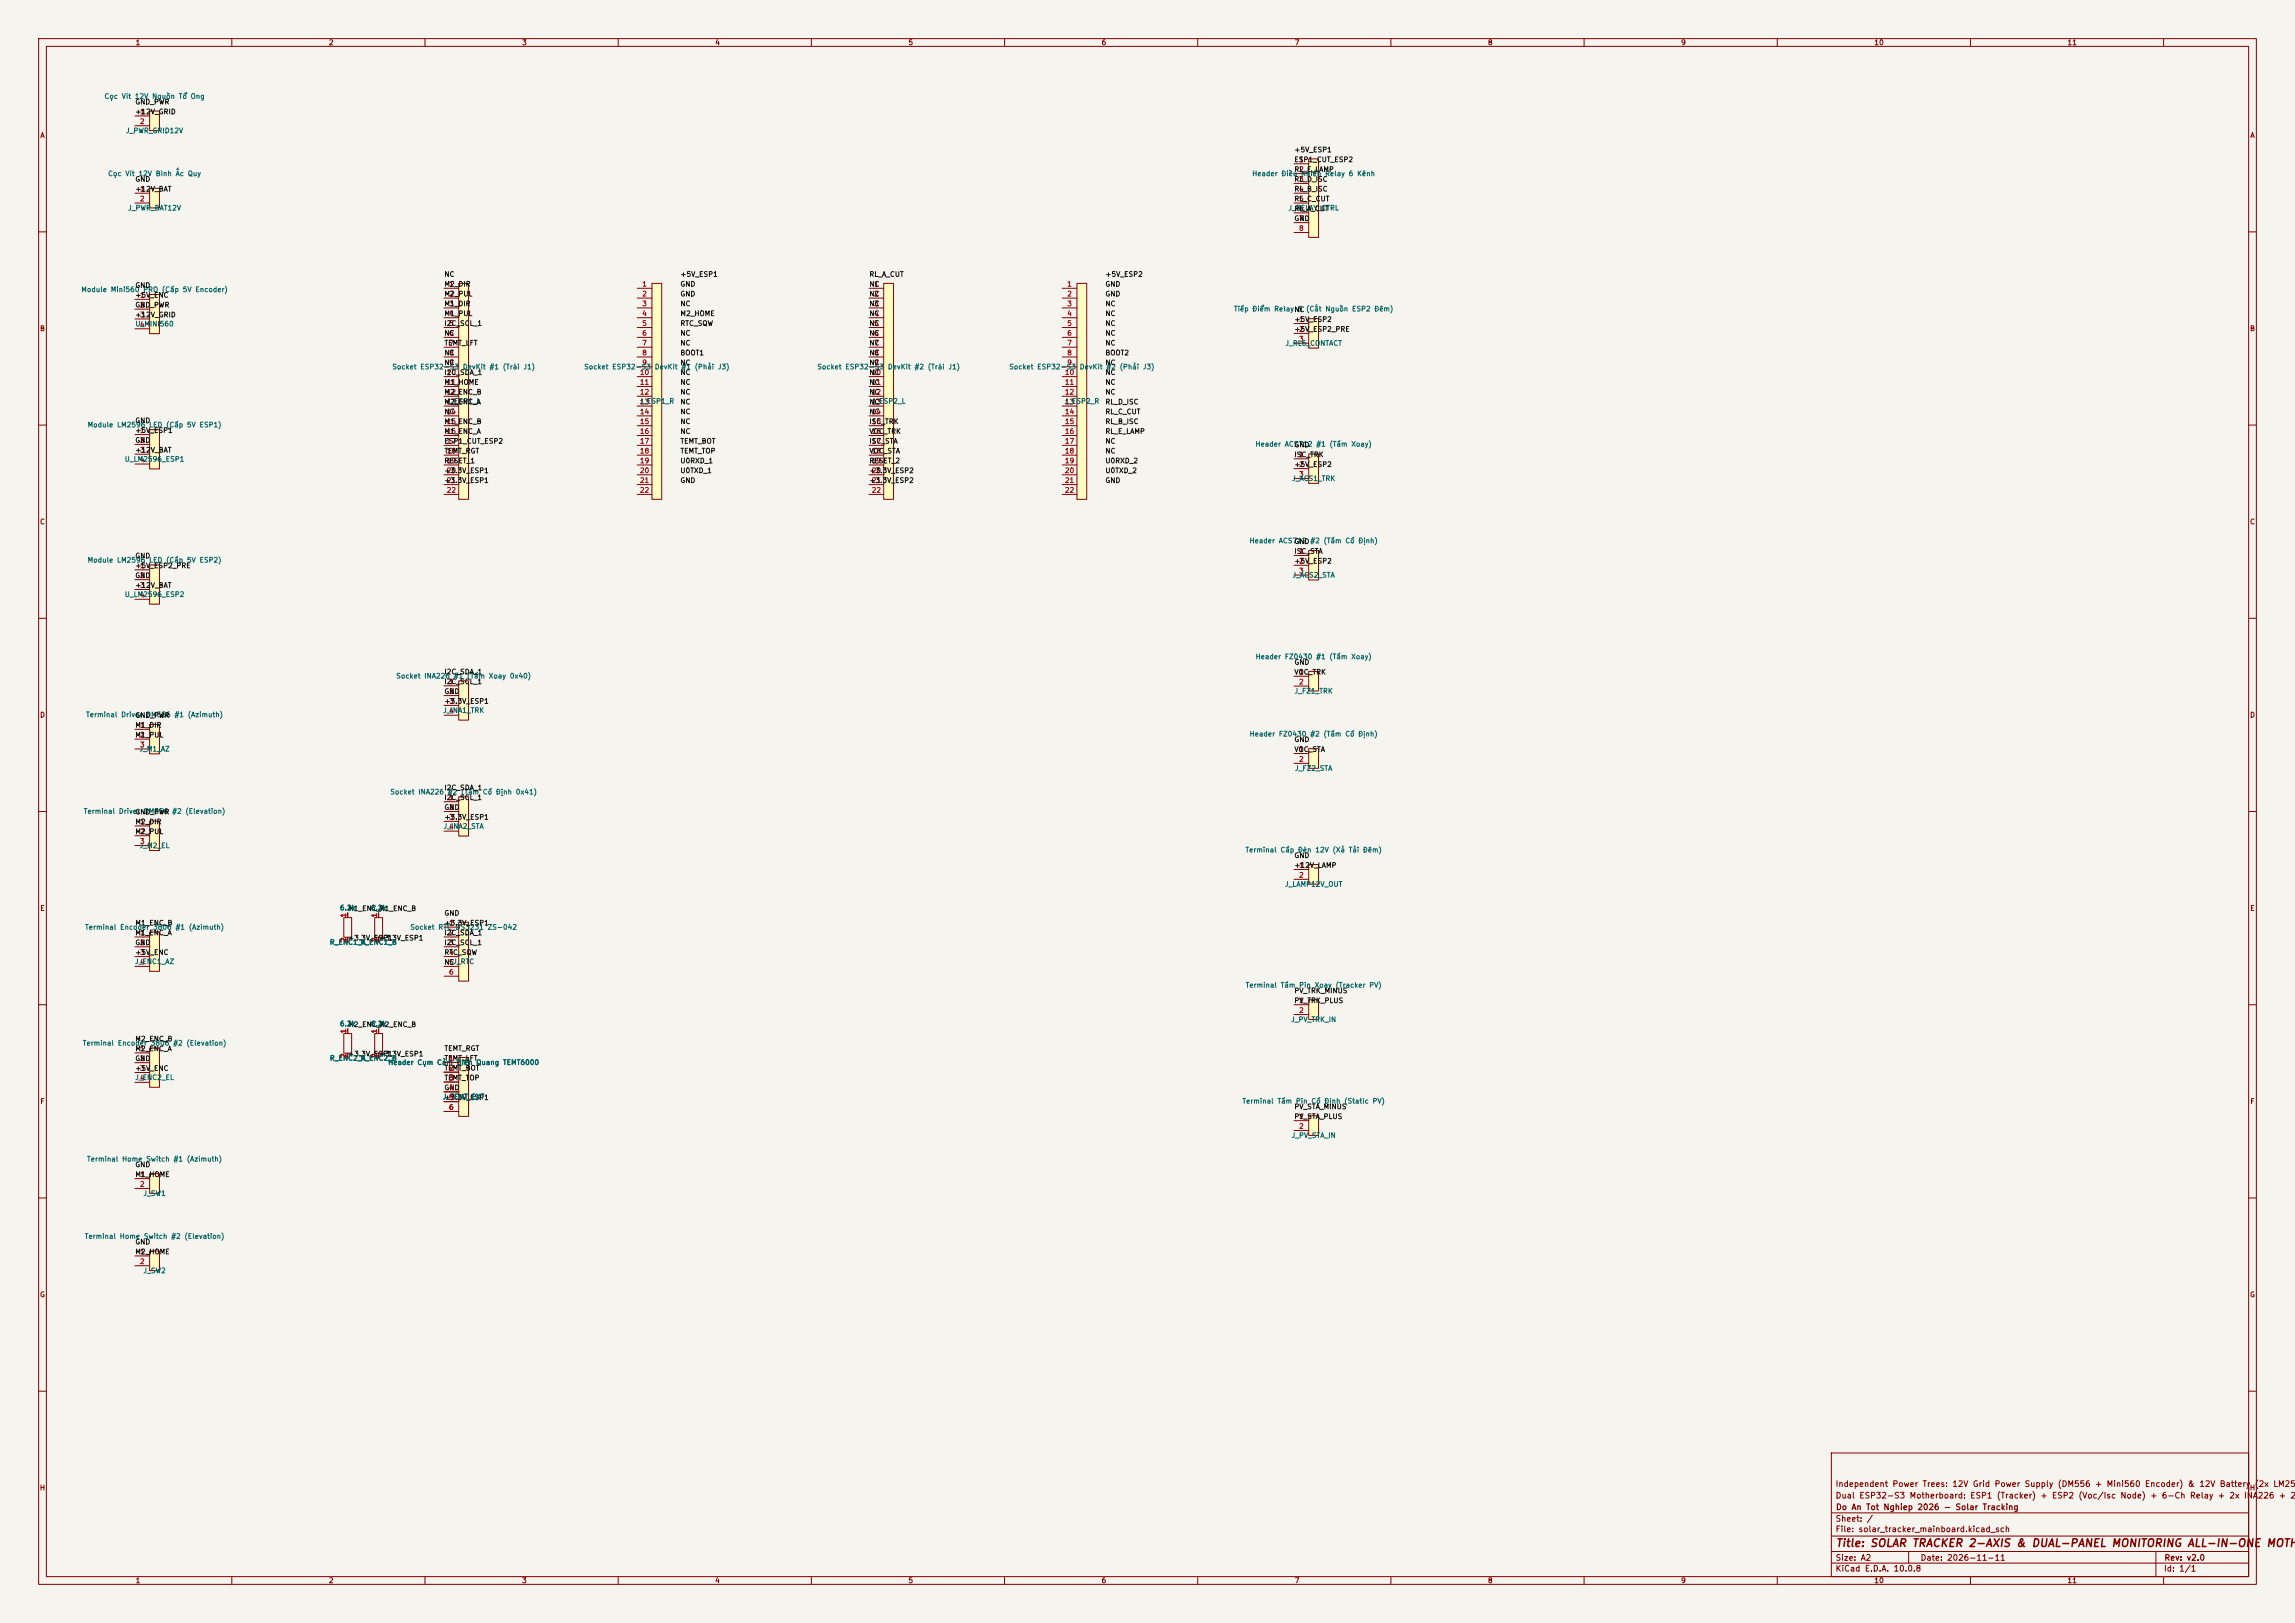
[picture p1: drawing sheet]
<svg xmlns="http://www.w3.org/2000/svg" width="594mm" height="420mm" viewBox="0 0 594 420" stroke-linecap="round" stroke-linejoin="round" font-family="sans-serif">
<defs><g id="words">
<text font-size="2" fill="#840000" x="475" y="400.8">Title: SOLAR TRACKER 2-AXIS &amp; DUAL-PANEL MONITORING ALL-IN-ONE MOTHE</text>
<g font-size="1.5" fill="#840000">
<text x="475" y="388.1">Dual ESP32-S3 Motherboard: ESP1 (Tracker) + ESP2 (Voc/Isc Node) + 6-Ch Relay + 2x INA226 + 2x</text>
<text x="475" y="385.1">Independent Power Trees: 12V Grid Power Supply (DM556 + Mini560 Encoder) &amp; 12V Battery (2x LM259</text>
<text x="475" y="394.1">Sheet: /</text>
<text x="475.1" y="391.1">Do An Tot Nghiep 2026 - Solar Tracking</text>
<text x="475" y="396.8">File: solar_tracker_mainboard.kicad_sch</text>
<text x="475" y="407">KiCad E.D.A. 10.0.8</text>
<text x="475" y="404.2">Size: A2</text>
<text x="497" y="404.2">Date: 2026-11-11</text>
<text x="560" y="407">Id: 1/1</text>
<text x="560.1" y="404.2">Rev: v2.0</text>
</g>
<g font-size="1.3" fill="#840000">
<text x="35" y="12">1</text>
<text x="85" y="12">2</text>
<text x="135" y="12">3</text>
<text x="185" y="12">4</text>
<text x="235" y="12">5</text>
<text x="285" y="12">6</text>
<text x="335" y="12">7</text>
<text x="385" y="12">8</text>
<text x="435" y="12">9</text>
<text x="485" y="12">10</text>
<text x="535" y="12">11</text>
<text x="10.3" y="36">A</text>
<text x="582.3" y="36">A</text>
<text x="10.2" y="86">B</text>
<text x="582.2" y="86">B</text>
<text x="10.2" y="136">C</text>
<text x="582.2" y="136">C</text>
<text x="10.2" y="186">D</text>
<text x="582.2" y="186">D</text>
<text x="10.3" y="236">E</text>
<text x="582.3" y="236">E</text>
<text x="10.3" y="286">F</text>
<text x="582.3" y="286">F</text>
<text x="10.2" y="336">G</text>
<text x="582.2" y="336">G</text>
<text x="10.2" y="386">H</text>
<text x="582.2" y="386">H</text>
<text x="35" y="410">1</text>
<text x="85" y="410">2</text>
<text x="135" y="410">3</text>
<text x="185" y="410">4</text>
<text x="235" y="410">5</text>
<text x="285" y="410">6</text>
<text x="335" y="410">7</text>
<text x="385" y="410">8</text>
<text x="435" y="410">9</text>
<text x="485" y="410">10</text>
<text x="535" y="410">11</text>
</g>
<g font-size="1.3" fill="#006464">
<text x="26.9" y="25.9">Cọc Vít 12V Nguồn Tổ Ong</text>
<text x="32.5" y="34.8">J_PWR_GRID12V</text>
<text x="27.8" y="45.9">Cọc Vít 12V Bình Ắc Quy</text>
<text x="324" y="45.9">Header Điều Khiển Relay 6 Kênh</text>
<text x="33" y="54.8">J_PWR_BAT12V</text>
<text x="333.3" y="54.8">J_RELAY_CTRL</text>
<text x="20.9" y="75.9">Module Mini560 PRO (Cấp 5V Encoder)</text>
<text x="319.3" y="80.9">Tiếp Điểm RelayNC (Cắt Nguồn ESP2 Đêm)</text>
<text x="335.8" y="80.9">6</text>
<text x="34.9" y="84.8">U_MINI560</text>
<text x="332.6" y="89.8">J_RL6_CONTACT</text>
<text x="101.4" y="95.9">Socket ESP32-S3</text>
<text x="119.7" y="95.9">DevKit #1 (Trái J1)</text>
<text x="151.1" y="95.9">Socket ESP32-S3</text>
<text x="169.3" y="95.9">DevKit #1 (Phải J3)</text>
<text x="211.4" y="95.9">Socket ESP32-S3</text>
<text x="229.7" y="95.9">DevKit #2 (Trái J1)</text>
<text x="261.1" y="95.9">Socket ESP32-S3</text>
<text x="279.3" y="95.9">DevKit #2 (Phải J3)</text>
<text x="115.5" y="104.8">J_ESP1_L</text>
<text x="165.4" y="104.8">J_ESP1_R</text>
<text x="225.5" y="104.8">J_ESP2_L</text>
<text x="275.4" y="104.8">J_ESP2_R</text>
<text x="22.5" y="110.9">Module LM2596 LED (Cấp 5V ESP1)</text>
<text x="32.2" y="119.8">U_LM2596_ESP1</text>
<text x="324.8" y="115.9">Header ACS712 #1 (Tấm Xoay)</text>
<text x="334.3" y="124.8">J_ACS1_TRK</text>
<text x="323.3" y="140.9">Header ACS712</text>
<text x="22.5" y="145.9">Module LM2596 LED (Cấp 5V ESP2)</text>
<text x="334.4" y="149.8">J_ACS2_STA</text>
<text x="32.2" y="154.8">U_LM2596_ESP2</text>
<text x="324.8" y="170.9">Header FZ0430 #1 (Tấm Xoay)</text>
<text x="102.4" y="175.9">Socket INA226 #1 (Tấm Xoay 0x40)</text>
<text x="334.9" y="179.8">J_FZ1_TRK</text>
<text x="22.2" y="185.9">Terminal Driver DM556 #1 (Azimuth)</text>
<text x="114.6" y="184.8">J_INA1_TRK</text>
<text x="323.3" y="190.9">Header FZ0430 #2 (Tấm Cố Định)</text>
<text x="35.9" y="194.8">J_M1_AZ</text>
<text x="335" y="199.8">J_FZ2_STA</text>
<text x="100.9" y="205.9">Socket INA226 #2 (Tấm Cố Định 0x41)</text>
<text x="21.5" y="210.9">Terminal Driver DM556</text>
<text x="114.7" y="214.8">J_INA2_STA</text>
<text x="36" y="219.8">J_M2_EL</text>
<text x="322.2" y="220.9">Terminal Cấp Đèn 12V (Xả Tải Đêm)</text>
<text x="332.4" y="229.8">J_LAMP12V_OUT</text>
<text x="87.8" y="235.9">6.2k</text>
<text x="95.8" y="235.9">6.2k</text>
<text x="21.9" y="240.9">Terminal Encoder 3806 #1 (Azimuth)</text>
<text x="85.2" y="244.8">R_ENC1_A</text>
<text x="93.2" y="244.8">R_ENC1_B</text>
<text x="106.1" y="240.9">Socket RTC DS3231 ZS-042</text>
<text x="34.8" y="249.8">J_ENC1_AZ</text>
<text x="322.3" y="255.9">Terminal Tấm Pin Xoay (Tracker PV)</text>
<text x="87.8" y="265.9">6.2k</text>
<text x="95.8" y="265.9">6.2k</text>
<text x="334" y="264.8">J_PV_TRK_IN</text>
<text x="21.3" y="270.9">Terminal Encoder 3806 #2 (Elevation)</text>
<text x="85.2" y="274.8">R_ENC2_A</text>
<text x="93.2" y="274.8">R_ENC2_B</text>
<text x="100.3" y="275.9">Header Cụm Cảm Biến Quang TEMT6000</text>
<text x="34.9" y="279.8">J_ENC2_EL</text>
<text x="114.5" y="284.8">J_TEMT_EXT</text>
<text x="321.4" y="285.9">Terminal Tấm Pin Cố Định (Static PV)</text>
<text x="334.2" y="294.8">J_PV_STA_IN</text>
<text x="22.4" y="300.9">Terminal Home Switch #1 (Azimuth)</text>
<text x="37" y="309.8">J_SW1</text>
<text x="21.8" y="320.9">Terminal Home Switch #2 (Elevation)</text>
<text x="37" y="329.8">J_SW2</text>
</g>
<g font-size="1.3" fill="#0f0f0f">
<text x="34.9" y="29.9">+12V_GRID</text>
<text x="34.9" y="27.3">GND_PWR</text>
<text x="334.9" y="39.7">+5V_ESP1</text>
<text x="34.9" y="47.3">GND</text>
<text x="334.9" y="47.3">RL_D_ISC</text>
<text x="334.9" y="44.8">RL_E_LAMP</text>
<text x="334.9" y="42.3">ESP1_CUT_ESP2</text>
<text x="34.9" y="49.9">+12V_BAT</text>
<text x="334.9" y="52.4">RL_C_CUT</text>
<text x="334.9" y="49.9">RL_B_ISC</text>
<text x="334.9" y="57.5">GND</text>
<text x="334.9" y="55">RL_A_CUT</text>
<text x="114.9" y="71.9">NC</text>
<text x="176" y="71.9">+5V_ESP1</text>
<text x="224.9" y="71.9">RL_A_CUT</text>
<text x="286" y="71.9">+5V_ESP2</text>
<text x="34.9" y="77.3">+5V_ENC</text>
<text x="34.9" y="74.8">GND</text>
<text x="114.9" y="77">M2_PUL</text>
<text x="114.9" y="74.5">M2_DIR</text>
<text x="176" y="77">GND</text>
<text x="176" y="74.5">GND</text>
<text x="224.9" y="77">NC</text>
<text x="224.9" y="74.5">NC</text>
<text x="286" y="77">GND</text>
<text x="286" y="74.5">GND</text>
<text x="34.9" y="82.4">+12V_GRID</text>
<text x="34.9" y="79.9">GND_PWR</text>
<text x="114.9" y="82.1">M1_PUL</text>
<text x="114.9" y="79.6">M1_DIR</text>
<text x="176" y="82.1">M2_HOME</text>
<text x="176" y="79.6">NC</text>
<text x="224.9" y="79.6">NC</text>
<text x="224.9" y="82.1">NC</text>
<text x="286" y="82.1">NC</text>
<text x="286" y="79.6">NC</text>
<text x="334.9" y="83.6">+5V_ESP2</text>
<text x="114.9" y="89.7">TEMT_LFT</text>
<text x="114.9" y="87.2">NC</text>
<text x="114.9" y="84.6">I2C_SCL_1</text>
<text x="176" y="89.7">NC</text>
<text x="176" y="87.2">NC</text>
<text x="176" y="84.6">RTC_SQW</text>
<text x="224.9" y="89.7">NC</text>
<text x="224.9" y="87.2">NC</text>
<text x="224.9" y="84.6">NC</text>
<text x="286" y="89.7">NC</text>
<text x="286" y="87.2">NC</text>
<text x="286" y="84.6">NC</text>
<text x="334.9" y="86.1">+5V_ESP2_PRE</text>
<text x="114.9" y="94.8">NC</text>
<text x="114.9" y="92.3">NC</text>
<text x="176" y="92.3">BOOT1</text>
<text x="176" y="94.8">NC</text>
<text x="224.9" y="94.8">NC</text>
<text x="224.9" y="92.3">NC</text>
<text x="286" y="94.8">NC</text>
<text x="286" y="92.3">BOOT2</text>
<text x="114.9" y="99.9">M1_HOME</text>
<text x="114.9" y="97.3">I2C_SDA_1</text>
<text x="176" y="99.9">NC</text>
<text x="176" y="97.3">NC</text>
<text x="224.9" y="99.9">NC</text>
<text x="224.9" y="97.3">NC</text>
<text x="286" y="97.3">NC</text>
<text x="286" y="99.9">NC</text>
<text x="114.9" y="107.5">NC</text>
<text x="114.9" y="105">M2_ENC_A</text>
<text x="114.9" y="102.4">M2_ENC_B</text>
<text x="176" y="107.5">NC</text>
<text x="176" y="105">NC</text>
<text x="176" y="102.4">NC</text>
<text x="224.9" y="107.5">NC</text>
<text x="224.9" y="105">NC</text>
<text x="224.9" y="102.4">NC</text>
<text x="286" y="105">RL_D_ISC</text>
<text x="286" y="102.4">NC</text>
<text x="286" y="107.5">RL_C_CUT</text>
<text x="34.9" y="109.8">GND</text>
<text x="34.9" y="112.3">+5V_ESP1</text>
<text x="114.9" y="112.6">M1_ENC_A</text>
<text x="114.9" y="110">M1_ENC_B</text>
<text x="176" y="110">NC</text>
<text x="176" y="112.6">NC</text>
<text x="224.9" y="112.6">VOC_TRK</text>
<text x="224.9" y="110">ISC_TRK</text>
<text x="286" y="112.6">RL_E_LAMP</text>
<text x="286" y="110">RL_B_ISC</text>
<text x="34.9" y="114.9">GND</text>
<text x="34.9" y="117.4">+12V_BAT</text>
<text x="114.9" y="117.7">TEMT_RGT</text>
<text x="114.9" y="115.1">ESP1_CUT_ESP2</text>
<text x="176" y="117.7">TEMT_TOP</text>
<text x="176" y="115.1">TEMT_BOT</text>
<text x="224.9" y="117.7">VOC_STA</text>
<text x="224.9" y="115.1">ISC_STA</text>
<text x="286" y="117.7">NC</text>
<text x="286" y="115.1">NC</text>
<text x="334.9" y="118.6">ISC_TRK</text>
<text x="334.9" y="116.1">GND</text>
<text x="114.9" y="125.3">+3.3V_ESP1</text>
<text x="114.9" y="122.7">+3.3V_ESP1</text>
<text x="114.9" y="120.2">RESET_1</text>
<text x="176" y="125.3">GND</text>
<text x="176" y="122.7">U0TXD_1</text>
<text x="176" y="120.2">U0RXD_1</text>
<text x="224.9" y="125.3">+3.3V_ESP2</text>
<text x="224.9" y="122.7">+3.3V_ESP2</text>
<text x="224.9" y="120.2">RESET_2</text>
<text x="286" y="125.3">GND</text>
<text x="286" y="122.7">U0TXD_2</text>
<text x="286" y="120.2">U0RXD_2</text>
<text x="334.9" y="121.1">+5V_ESP2</text>
<text x="334.9" y="141.1">GND#2 (Tấm Cố Định)</text>
<text x="334.9" y="143.6">ISC_STA</text>
<text x="34.9" y="149.9">GND</text>
<text x="34.9" y="147.3">+5V_ESP2_PRE</text>
<text x="34.9" y="144.8">GND</text>
<text x="334.9" y="146.1">+5V_ESP2</text>
<text x="34.9" y="152.4">+12V_BAT</text>
<text x="334.9" y="172.3">GND</text>
<text x="114.9" y="174.8">I2C_SDA_1</text>
<text x="114.9" y="179.9">GND</text>
<text x="114.9" y="177.3">I2C_SCL_1</text>
<text x="334.9" y="174.9">VOC_TRK</text>
<text x="114.9" y="182.4">+3.3V_ESP1</text>
<text x="34.9" y="188.6">M1_DIR</text>
<text x="34.9" y="186.1">GND_PWR</text>
<text x="34.9" y="191.1">M1_PUL</text>
<text x="334.9" y="192.3">GND</text>
<text x="334.9" y="194.9">VOC_STA</text>
<text x="114.9" y="204.8">I2C_SDA_1</text>
<text x="114.9" y="209.9">GND</text>
<text x="114.9" y="207.3">I2C_SCL_1</text>
<text x="34.9" y="213.6">M2_DIR</text>
<text x="34.9" y="211.1">GND_PWR #2 (Elevation)</text>
<text x="114.9" y="212.4">+3.3V_ESP1</text>
<text x="34.9" y="216.1">M2_PUL</text>
<text x="334.9" y="224.9">+12V_LAMP</text>
<text x="334.9" y="222.3">GND</text>
<text x="34.9" y="239.8">M1_ENC_B</text>
<text x="90" y="236.1">M1_ENC_A</text>
<text x="98" y="236.1">M1_ENC_B</text>
<text x="114.9" y="237.3">GND</text>
<text x="114.9" y="239.8">+3.3V_ESP1</text>
<text x="34.9" y="244.9">GND</text>
<text x="34.9" y="242.3">M1_ENC_A</text>
<text x="90" y="243.7">+3.3V_ESP1</text>
<text x="98" y="243.7">+3.3V_ESP1</text>
<text x="114.9" y="244.9">I2C_SCL_1</text>
<text x="114.9" y="242.3">I2C_SDA_1</text>
<text x="34.9" y="247.4">+5V_ENC</text>
<text x="114.9" y="250">NC</text>
<text x="114.9" y="247.4">RTC_SQW</text>
<text x="334.9" y="257.3">PV_TRK_MINUS</text>
<text x="334.9" y="259.9">PV_TRK_PLUS</text>
<text x="34.9" y="269.8">M2_ENC_B</text>
<text x="90" y="266.1">M2_ENC_A</text>
<text x="98" y="266.1">M2_ENC_B</text>
<text x="34.9" y="274.9">GND</text>
<text x="34.9" y="272.3">M2_ENC_A</text>
<text x="90" y="273.7">+3.3V_ESP1</text>
<text x="98" y="273.7">+3.3V_ESP1</text>
<text x="114.9" y="274.8">TEMT_LFT</text>
<text x="114.9" y="272.3">TEMT_RGT</text>
<text x="34.9" y="277.4">+5V_ENC</text>
<text x="114.9" y="277.3">TEMT_BOT</text>
<text x="114.9" y="279.9">TEMT_TOP</text>
<text x="114.9" y="285">+3.3V_ESP1</text>
<text x="114.9" y="282.4">GND</text>
<text x="334.9" y="287.3">PV_STA_MINUS</text>
<text x="334.9" y="289.9">PV_STA_PLUS</text>
<text x="34.9" y="304.9">M1_HOME</text>
<text x="34.9" y="302.3">GND</text>
<text x="34.9" y="322.3">GND</text>
<text x="34.9" y="324.9">M2_HOME</text>
</g>
<g font-size="1.3" fill="#a90000">
<text x="36.1" y="29.9">1</text>
<text x="36.1" y="32.4">2</text>
<text x="336.1" y="42.2">1</text>
<text x="336.1" y="44.8">2</text>
<text x="336.1" y="47.3">3</text>
<text x="36.1" y="49.9">1</text>
<text x="36.1" y="52.4">2</text>
<text x="336.1" y="49.9">4</text>
<text x="336.1" y="52.4">5</text>
<text x="336.1" y="54.9">6</text>
<text x="336.1" y="57.5">7</text>
<text x="336.1" y="60">8</text>
<text x="36.1" y="77.3">1</text>
<text x="116.1" y="74.5">1</text>
<text x="116.1" y="77">2</text>
<text x="166.1" y="74.5">1</text>
<text x="166.1" y="77">2</text>
<text x="226.1" y="74.5">1</text>
<text x="226.1" y="77">2</text>
<text x="276.1" y="74.5">1</text>
<text x="276.1" y="77">2</text>
<text x="36.1" y="79.9">2</text>
<text x="36.1" y="82.4">3</text>
<text x="116.1" y="79.5">3</text>
<text x="116.1" y="82.1">4</text>
<text x="166.1" y="79.5">3</text>
<text x="166.1" y="82.1">4</text>
<text x="226.1" y="79.5">3</text>
<text x="226.1" y="82.1">4</text>
<text x="276.1" y="79.5">3</text>
<text x="276.1" y="82.1">4</text>
<text x="336.1" y="83.6">1</text>
<text x="36.1" y="84.9">4</text>
<text x="116.1" y="84.6">5</text>
<text x="116.1" y="87.2">6</text>
<text x="116.1" y="89.7">7</text>
<text x="166.1" y="84.6">5</text>
<text x="166.1" y="87.2">6</text>
<text x="166.1" y="89.7">7</text>
<text x="226.1" y="84.6">5</text>
<text x="226.1" y="87.2">6</text>
<text x="226.1" y="89.7">7</text>
<text x="276.1" y="84.6">5</text>
<text x="276.1" y="87.2">6</text>
<text x="276.1" y="89.7">7</text>
<text x="336.1" y="86.1">2</text>
<text x="336.1" y="88.7">3</text>
<text x="116.1" y="92.2">8</text>
<text x="116.1" y="94.8">9</text>
<text x="166.1" y="92.2">8</text>
<text x="166.1" y="94.8">9</text>
<text x="226.1" y="92.2">8</text>
<text x="226.1" y="94.8">9</text>
<text x="276.1" y="92.2">8</text>
<text x="276.1" y="94.8">9</text>
<text x="115.5" y="97.3">10</text>
<text x="115.5" y="99.9">11</text>
<text x="165.5" y="97.3">10</text>
<text x="165.5" y="99.9">11</text>
<text x="225.5" y="97.3">10</text>
<text x="225.5" y="99.9">11</text>
<text x="275.5" y="97.3">10</text>
<text x="275.5" y="99.9">11</text>
<text x="115.5" y="102.4">12</text>
<text x="115.5" y="104.9">13</text>
<text x="115.5" y="107.5">14</text>
<text x="165.5" y="102.4">12</text>
<text x="165.5" y="104.9">13</text>
<text x="165.5" y="107.5">14</text>
<text x="225.5" y="102.4">12</text>
<text x="225.5" y="104.9">13</text>
<text x="225.5" y="107.5">14</text>
<text x="275.5" y="102.4">12</text>
<text x="275.5" y="104.9">13</text>
<text x="275.5" y="107.5">14</text>
<text x="36.1" y="112.3">1</text>
<text x="115.5" y="110">15</text>
<text x="115.5" y="112.6">16</text>
<text x="165.5" y="110">15</text>
<text x="165.5" y="112.6">16</text>
<text x="225.5" y="110">15</text>
<text x="225.5" y="112.6">16</text>
<text x="275.5" y="110">15</text>
<text x="275.5" y="112.6">16</text>
<text x="36.1" y="114.9">2</text>
<text x="36.1" y="117.4">3</text>
<text x="36.1" y="119.9">4</text>
<text x="115.5" y="115.1">17</text>
<text x="115.5" y="117.6">18</text>
<text x="165.5" y="115.1">17</text>
<text x="165.5" y="117.6">18</text>
<text x="225.5" y="115.1">17</text>
<text x="225.5" y="117.6">18</text>
<text x="275.5" y="115.1">17</text>
<text x="275.5" y="117.6">18</text>
<text x="336.1" y="118.6">1</text>
<text x="115.5" y="120.2">19</text>
<text x="115.5" y="122.7">20</text>
<text x="115.5" y="125.3">21</text>
<text x="165.5" y="120.2">19</text>
<text x="165.5" y="122.7">20</text>
<text x="165.5" y="125.3">21</text>
<text x="225.5" y="120.2">19</text>
<text x="225.5" y="122.7">20</text>
<text x="225.5" y="125.3">21</text>
<text x="275.5" y="120.2">19</text>
<text x="275.5" y="122.7">20</text>
<text x="275.5" y="125.3">21</text>
<text x="336.1" y="121.1">2</text>
<text x="336.1" y="123.7">3</text>
<text x="115.5" y="127.8">22</text>
<text x="165.5" y="127.8">22</text>
<text x="225.5" y="127.8">22</text>
<text x="275.5" y="127.8">22</text>
<text x="336.1" y="143.6">1</text>
<text x="36.1" y="147.3">1</text>
<text x="36.1" y="149.9">2</text>
<text x="336.1" y="146.1">2</text>
<text x="336.1" y="148.7">3</text>
<text x="36.1" y="152.4">3</text>
<text x="36.1" y="154.9">4</text>
<text x="116.1" y="177.3">1</text>
<text x="116.1" y="179.9">2</text>
<text x="336.1" y="174.9">1</text>
<text x="336.1" y="177.4">2</text>
<text x="116.1" y="182.4">3</text>
<text x="116.1" y="184.9">4</text>
<text x="36.1" y="188.6">1</text>
<text x="36.1" y="191.1">2</text>
<text x="36.1" y="193.7">3</text>
<text x="336.1" y="194.9">1</text>
<text x="336.1" y="197.4">2</text>
<text x="116.1" y="207.3">1</text>
<text x="116.1" y="209.9">2</text>
<text x="36.1" y="213.6">1</text>
<text x="116.1" y="212.4">3</text>
<text x="116.1" y="214.9">4</text>
<text x="36.1" y="216.1">2</text>
<text x="36.1" y="218.7">3</text>
<text x="336.1" y="224.9">1</text>
<text x="336.1" y="227.4">2</text>
<text x="89.9" y="237.6" transform="rotate(-90 89.9 237.6)">1</text>
<text x="97.9" y="237.6" transform="rotate(-90 97.9 237.6)">1</text>
<text x="116.1" y="239.8">1</text>
<text x="36.1" y="242.3">1</text>
<text x="36.1" y="244.9">2</text>
<text x="89.9" y="243.9" transform="rotate(-90 89.9 243.9)">2</text>
<text x="97.9" y="243.9" transform="rotate(-90 97.9 243.9)">2</text>
<text x="116.1" y="242.3">2</text>
<text x="116.1" y="244.9">3</text>
<text x="36.1" y="247.4">3</text>
<text x="36.1" y="249.9">4</text>
<text x="116.1" y="247.4">4</text>
<text x="116.1" y="249.9">5J_RTC</text>
<text x="116.1" y="252.5">6</text>
<text x="336.1" y="259.9">1</text>
<text x="336.1" y="262.4">2</text>
<text x="89.9" y="267.6" transform="rotate(-90 89.9 267.6)">1</text>
<text x="97.9" y="267.6" transform="rotate(-90 97.9 267.6)">1</text>
<text x="36.1" y="272.3">1</text>
<text x="36.1" y="274.9">2</text>
<text x="89.9" y="273.9" transform="rotate(-90 89.9 273.9)">2</text>
<text x="97.9" y="273.9" transform="rotate(-90 97.9 273.9)">2</text>
<text x="116.1" y="274.8">1</text>
<text x="36.1" y="277.4">3</text>
<text x="36.1" y="279.9">4</text>
<text x="116.1" y="277.3">2</text>
<text x="116.1" y="279.9">3</text>
<text x="116.1" y="282.4">4</text>
<text x="116.1" y="284.9">5</text>
<text x="116.1" y="287.5">6</text>
<text x="336.1" y="289.9">1</text>
<text x="336.1" y="292.4">2</text>
<text x="36.1" y="304.9">1</text>
<text x="36.1" y="307.4">2</text>
<text x="36.1" y="324.9">1</text>
<text x="36.1" y="327.4">2</text>
</g>
</g></defs>
<path d="M0 0h594v420h-594z" fill="#f5f4ef" stroke="#f5f4ef" stroke-width=".26"/>
<g fill="none" stroke="#840000" stroke-width=".26">
<path d="M10 10h574v400h-574zM12 12h570v396h-570zM60 10v2M110 10v2M160 10v2M210 10v2M260 10v2M310 10v2M360 10v2M410 10v2M460 10v2M510 10v2"/>
<path d="M560 10v2M10 60h2M582 60h2M10 110h2M582 110h2M10 160h2M582 160h2M10 210h2M582 210h2M10 260h2M582 260h2M10 310h2"/>
<path d="M582 310h2M10 360h2M474 376h108v32h-108zM582 360h2M474 397.5h108M474 391.5h108M60 408v2M110 408v2M160 408v2M210 408v2M260 408v2M310 408v2"/>
<path d="M360 408v2M410 408v2M460 408v2M474 404.5h108M474 401.5h108M494 401.5v3M510 408v2M558 401.5v6.5M560 408v2"/>
</g>
<path d="M38.7 241.2h2.6v10.2h-2.6z" fill="#ffffc2"/>
<path d="M34.9 242.5h3.8M34.9 245h3.8M34.9 247.5h3.8M34.9 250.1h3.8M38.7 241.2h2.6v10.2h-2.6z" fill="none" stroke="#840000" stroke-width=".26"/>
<path d="M118.7 273.6h2.6v15.3h-2.6z" fill="#ffffc2"/>
<path d="M114.9 274.9h3.8M114.9 277.5h3.8M118.7 273.6h2.6v15.3h-2.6zM114.9 280h3.8M114.9 282.5h3.8M114.9 285.1h3.8M114.9 287.6h3.8" fill="none" stroke="#840000" stroke-width=".26"/>
<path d="M38.7 48.7h2.6v5.1h-2.6z" fill="#ffffc2"/>
<path d="M34.9 50h3.8M34.9 52.5h3.8M38.7 48.7h2.6v5.1h-2.6zM89 237.5h2v5h-2zM90 236.2v1.3M90 242.5v1.3" fill="none" stroke="#840000" stroke-width=".26"/>
<path d="M38.7 146.2h2.6v10.1h-2.6z" fill="#ffffc2"/>
<path d="M34.9 147.5h3.8M34.9 150h3.8M34.9 152.5h3.8M34.9 155.1h3.8M38.7 146.2h2.6v10.1h-2.6z" fill="none" stroke="#840000" stroke-width=".26"/>
<path d="M38.7 271.2h2.6v10.1h-2.6z" fill="#ffffc2"/>
<path d="M34.9 272.5h3.8M34.9 275h3.8M34.9 277.5h3.8M38.7 271.2h2.6v10.1h-2.6zM34.9 280.1h3.8" fill="none" stroke="#840000" stroke-width=".26"/>
<path d="M118.7 238.7h2.6v15.2h-2.6z" fill="#ffffc2"/>
<path d="M114.9 239.9h3.8M118.7 238.7h2.6v15.2h-2.6zM114.9 242.5h3.8M114.9 245h3.8M114.9 247.5h3.8M114.9 250.1h3.8M114.9 252.6h3.8" fill="none" stroke="#840000" stroke-width=".26"/>
<path d="M118.7 176.2h2.6v10.1h-2.6z" fill="#ffffc2"/>
<path d="M114.9 177.5h3.8M118.7 176.2h2.6v10.1h-2.6zM114.9 180h3.8M114.9 182.5h3.8M114.9 185.1h3.8" fill="none" stroke="#840000" stroke-width=".26"/>
<path d="M38.7 111.2h2.6v10.2h-2.6z" fill="#ffffc2"/>
<path d="M34.9 112.5h3.8M34.9 115h3.8M34.9 117.5h3.8M38.7 111.2h2.6v10.2h-2.6zM34.9 120.1h3.8" fill="none" stroke="#840000" stroke-width=".26"/>
<path d="M38.7 76.2h2.6v10.1h-2.6z" fill="#ffffc2"/>
<path d="M34.9 77.5h3.8M38.7 76.2h2.6v10.1h-2.6zM34.9 80h3.8M34.9 82.5h3.8M34.9 85.1h3.8M89 267.5h2v5h-2zM90 266.2v1.3M90 272.5v1.3" fill="none" stroke="#840000" stroke-width=".26"/>
<path d="M38.7 212.5h2.6v7.6h-2.6z" fill="#ffffc2"/>
<path d="M34.9 213.7h3.8M34.9 216.3h3.8M34.9 218.8h3.8M38.7 212.5h2.6v7.6h-2.6zM97 267.5h2v5h-2zM98 266.2v1.3M98 272.5v1.3" fill="none" stroke="#840000" stroke-width=".26"/>
<path d="M38.7 187.5h2.6v7.6h-2.6z" fill="#ffffc2"/>
<path d="M34.9 188.7h3.8M34.9 191.3h3.8M34.9 193.8h3.8M38.7 187.5h2.6v7.6h-2.6z" fill="none" stroke="#840000" stroke-width=".26"/>
<path d="M118.7 73.3h2.6v55.9h-2.6z" fill="#ffffc2"/>
<g fill="none" stroke="#840000" stroke-width=".26">
<path d="M114.9 74.6h3.8M114.9 77.1h3.8M114.9 79.7h3.8M118.7 73.3h2.6v55.9h-2.6zM114.9 82.2h3.8M114.9 84.8h3.8M114.9 87.3h3.8M114.9 89.8h3.8M114.9 92.4h3.8M114.9 94.9h3.8M114.9 97.5h3.8M114.9 100h3.8"/>
<path d="M114.9 102.5h3.8M114.9 105.1h3.8M114.9 107.6h3.8M114.9 110.2h3.8M114.9 112.7h3.8M114.9 115.2h3.8M114.9 117.8h3.8M114.9 120.3h3.8M114.9 122.9h3.8M114.9 125.4h3.8M114.9 127.9h3.8"/>
</g>
<path d="M118.7 206.2h2.6v10.2h-2.6z" fill="#ffffc2"/>
<path d="M114.9 207.5h3.8M114.9 210h3.8M114.9 212.5h3.8M114.9 215.1h3.8M118.7 206.2h2.6v10.2h-2.6z" fill="none" stroke="#840000" stroke-width=".26"/>
<path d="M38.7 303.7h2.6v5.1h-2.6z" fill="#ffffc2"/>
<path d="M34.9 305h3.8M34.9 307.5h3.8M38.7 303.7h2.6v5.1h-2.6z" fill="none" stroke="#840000" stroke-width=".26"/>
<path d="M38.7 28.7h2.6v5.1h-2.6z" fill="#ffffc2"/>
<path d="M34.9 30h3.8M34.9 32.5h3.8M38.7 28.7h2.6v5.1h-2.6z" fill="none" stroke="#840000" stroke-width=".26"/>
<path d="M38.7 323.7h2.6v5.1h-2.6z" fill="#ffffc2"/>
<path d="M97 237.5h2v5h-2zM98 236.2v1.3M98 242.5v1.3M34.9 325h3.8M34.9 327.5h3.8M38.7 323.7h2.6v5.1h-2.6z" fill="none" stroke="#840000" stroke-width=".26"/>
<path d="M338.7 82.5h2.6v7.6h-2.6z" fill="#ffffc2"/>
<path d="M334.9 83.7h3.8M334.9 86.3h3.8M334.9 88.8h3.8M338.7 82.5h2.6v7.6h-2.6z" fill="none" stroke="#840000" stroke-width=".26"/>
<path d="M338.7 41.1h2.6v20.3h-2.6z" fill="#ffffc2"/>
<path d="M334.9 42.4h3.8M334.9 44.9h3.8M334.9 47.5h3.8M334.9 50h3.8M334.9 52.5h3.8M334.9 55.1h3.8M334.9 57.6h3.8M338.7 41.1h2.6v20.3h-2.6zM334.9 60.2h3.8" fill="none" stroke="#840000" stroke-width=".26"/>
<path d="M338.7 117.5h2.6v7.6h-2.6z" fill="#ffffc2"/>
<path d="M334.9 118.7h3.8M338.7 117.5h2.6v7.6h-2.6zM334.9 121.3h3.8M334.9 123.8h3.8" fill="none" stroke="#840000" stroke-width=".26"/>
<path d="M338.7 142.5h2.6v7.6h-2.6z" fill="#ffffc2"/>
<path d="M334.9 143.7h3.8M334.9 146.3h3.8M334.9 148.8h3.8M338.7 142.5h2.6v7.6h-2.6z" fill="none" stroke="#840000" stroke-width=".26"/>
<path d="M338.7 258.7h2.6v5.1h-2.6z" fill="#ffffc2"/>
<path d="M338.7 258.7h2.6v5.1h-2.6zM334.9 260h3.8M334.9 262.5h3.8" fill="none" stroke="#840000" stroke-width=".26"/>
<path d="M338.7 288.7h2.6v5.1h-2.6z" fill="#ffffc2"/>
<path d="M334.9 290h3.8M334.9 292.5h3.8M338.7 288.7h2.6v5.1h-2.6z" fill="none" stroke="#840000" stroke-width=".26"/>
<path d="M338.7 173.7h2.6v5.1h-2.6z" fill="#ffffc2"/>
<path d="M334.9 175h3.8M334.9 177.5h3.8M338.7 173.7h2.6v5.1h-2.6z" fill="none" stroke="#840000" stroke-width=".26"/>
<path d="M338.7 193.7h2.6v5.1h-2.6z" fill="#ffffc2"/>
<path d="M334.9 195h3.8M334.9 197.5h3.8M338.7 193.7h2.6v5.1h-2.6z" fill="none" stroke="#840000" stroke-width=".26"/>
<path d="M338.7 223.7h2.6v5.1h-2.6z" fill="#ffffc2"/>
<path d="M334.9 225h3.8M334.9 227.5h3.8M338.7 223.7h2.6v5.1h-2.6z" fill="none" stroke="#840000" stroke-width=".26"/>
<path d="M168.7 73.3h2.6v55.9h-2.6z" fill="#ffffc2"/>
<g fill="none" stroke="#840000" stroke-width=".26">
<path d="M164.9 74.6h3.8M164.9 77.1h3.8M164.9 79.7h3.8M168.7 73.3h2.6v55.9h-2.6zM164.9 82.2h3.8M164.9 84.8h3.8M164.9 87.3h3.8M164.9 89.8h3.8M164.9 92.4h3.8M164.9 94.9h3.8M164.9 97.5h3.8M164.9 100h3.8"/>
<path d="M164.9 102.5h3.8M164.9 105.1h3.8M164.9 107.6h3.8M164.9 110.2h3.8M164.9 112.7h3.8M164.9 115.2h3.8M164.9 117.8h3.8M164.9 120.3h3.8M164.9 122.9h3.8M164.9 125.4h3.8M164.9 127.9h3.8"/>
</g>
<path d="M228.7 73.3h2.6v55.9h-2.6z" fill="#ffffc2"/>
<g fill="none" stroke="#840000" stroke-width=".26">
<path d="M224.9 74.6h3.8M224.9 77.1h3.8M224.9 79.7h3.8M228.7 73.3h2.6v55.9h-2.6zM224.9 82.2h3.8M224.9 84.8h3.8M224.9 87.3h3.8M224.9 89.8h3.8M224.9 92.4h3.8M224.9 94.9h3.8M224.9 97.5h3.8M224.9 100h3.8"/>
<path d="M224.9 102.5h3.8M224.9 105.1h3.8M224.9 107.6h3.8M224.9 110.2h3.8M224.9 112.7h3.8M224.9 115.2h3.8M224.9 117.8h3.8M224.9 120.3h3.8M224.9 122.9h3.8M224.9 125.4h3.8M224.9 127.9h3.8"/>
</g>
<path d="M278.7 73.3h2.6v55.9h-2.6z" fill="#ffffc2"/>
<g fill="none" stroke="#840000" stroke-width=".26">
<path d="M274.9 74.6h3.8M274.9 77.1h3.8M274.9 79.7h3.8M278.7 73.3h2.6v55.9h-2.6zM274.9 82.2h3.8M274.9 84.8h3.8M274.9 87.3h3.8M274.9 89.8h3.8M274.9 92.4h3.8M274.9 94.9h3.8M274.9 97.5h3.8M274.9 100h3.8"/>
<path d="M274.9 102.5h3.8M274.9 105.1h3.8M274.9 107.6h3.8M274.9 110.2h3.8M274.9 112.7h3.8M274.9 115.2h3.8M274.9 117.8h3.8M274.9 120.3h3.8M274.9 122.9h3.8M274.9 125.4h3.8M274.9 127.9h3.8M90 236.2v1.3"/>
<path d="M98 236.2v1.3M90 242.5v1.3M98 242.5v1.3M90 266.2v1.3M90 272.5v1.3M98 266.2v1.3M98 272.5v1.3M114.9 274.9h3.8M114.9 277.5h3.8M114.9 280h3.8M114.9 282.5h3.8M114.9 285.1h3.8"/>
<path d="M114.9 287.6h3.8"/>
</g>
<use href="#words"/>
</svg>
